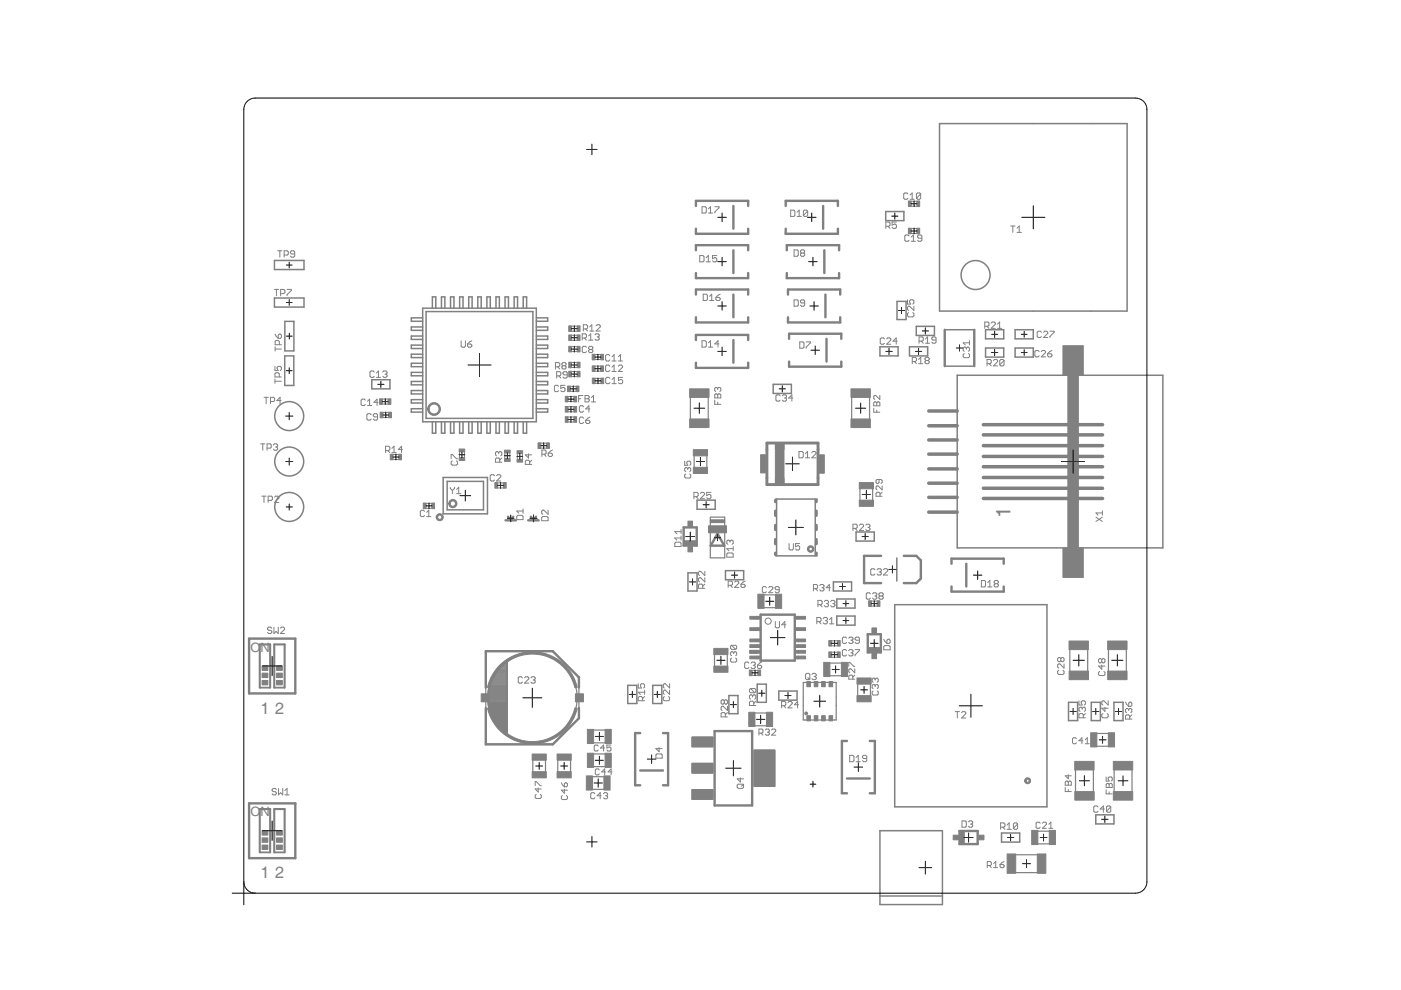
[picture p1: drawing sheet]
<svg xmlns="http://www.w3.org/2000/svg" width="297mm" height="210mm" viewBox="0 0 297 210" stroke-linecap="round" stroke-linejoin="round" font-family="sans-serif">
<defs><g id="words">
<text font-size="5" fill="#808080" x="214.3" y="109.9" transform="rotate(-90 214.3 109.9)">1</text>
<g font-size="4" fill="#808080">
<text x="55.3" y="151.3">1</text>
<text x="58.3" y="151.3">2</text>
<text x="55.3" y="186.2">1</text>
<text x="58.3" y="186.2">2</text>
</g>
<g font-size="3.2" fill="#808080">
<text x="53.1" y="138.2">O</text>
<text x="55.3" y="138.2">N</text>
<text x="53.1" y="173.1">O</text>
<text x="55.3" y="173.1">N</text>
</g>
</g></defs>
<g fill="#808080" stroke="#808080" stroke-width=".21">
<path d="M171.4 115.9a.69 .69 0 0 1 1.1 .2 .69 .69 0 0 1-.5 1 .69 .69 0 0 1-.8-.7h.3a.39 .39 0 0 1 .5-.3 .39 .39 0 0 1 .1 .6 .39 .39 0 0 1-.6-.2v-.1h-.3z" fill-rule="evenodd"/>
<path d="M217.4 165.1a.64 .64 0 0 1 1 .1 .64 .64 0 0 1-.4 .9 .64 .64 0 0 1-.8-.6h.4a.33 .33 0 0 1 .4-.2 .33 .33 0 0 1 .1 .5 .33 .33 0 0 1-.5-.1v-.2h-.4z" fill-rule="evenodd"/>
<path d="M106.1 140.9a9.8 9.8 0 0 1 16.3 4.8l-.5 .1a9.3 9.3 0 0 0-9-7.1 9.3 9.3 0 0 0-9.1 7.1l-.4-.1 .1-.4a9.7 9.7 0 0 1 2.6-4.4z" fill-rule="evenodd"/>
<path d="M103.4 150.2l.4-.1a9.3 9.3 0 0 0 9.1 7.1 9.3 9.3 0 0 0 9-7.1l.5 .1a9.8 9.8 0 0 1-9.5 7.5 9.8 9.8 0 0 1-9.5-7.5z" fill-rule="evenodd"/>
<path d="M91.1 85.8a1.36 1.36 0 0 1 2.1 .3 1.36 1.36 0 0 1-.8 1.9 1.36 1.36 0 0 1-1.7-1.3h.3a1.05 1.05 0 0 1 1.5-1 1.05 1.05 0 0 1 .2 1.8 1.05 1.05 0 0 1-1.7-.5v-.3h-.3l.1-.7z" fill-rule="evenodd"/>
<path d="M92.7 109.2a.76 .76 0 0 1 1.2 .1 .76 .76 0 0 1-.5 1.1 .76 .76 0 0 1-.9-.7h.3a.45 .45 0 0 1 .6-.4 .45 .45 0 0 1 .1 .7 .45 .45 0 0 1-.7-.2v-.1h-.3z" fill-rule="evenodd"/>
<path d="M95.3 106.2a.88 .88 0 0 1 1.4 .1 .88 .88 0 0 1-.4 1.3 .88 .88 0 0 1-1.2-.8h.3a.57 .57 0 0 1 .9-.5 .57 .57 0 0 1 .1 .9 .57 .57 0 0 1-.9-.2l-.1-.2h-.3z" fill-rule="evenodd"/>
<circle cx="170.9" cy="151.3" r=".3"/>
</g>
<path d="M162.6 93.9h10.8v8.8h-10.8zM164.4 106v.4M164.4 108.3v1M164.4 111.4v.9M164.4 114.4v.9M164.4 117.2v.4M173.1 106v.4M173.1 108.3v1M173.1 111.4v.9M173.1 114.4v.9M173.1 117.2v.4" fill="none" stroke="#808080" stroke-width=".61"/>
<g fill="none" stroke="#808080" stroke-width=".32">
<path d="M199.2 26.2h39.8v39.8h-39.8zM58.2 55.2h6.3v1.9h-6.3zM187.8 44.9h3.8v1.9h-3.8zM58.2 63.2h6.3v1.9h-6.3zM60.4 75.5h1.9v6.2h-1.9zM60.4 68.1h1.9v6.3h-1.9zM89.6 67.4h-2.4v.7h2.4M89.6 65.3h24.1v24.1h-24.1zM89.6 69.3h-2.4v.7h2.4M89.6 71.2h-2.4v.8h2.4M89.6 73.2h-2.4v.7h2.4M89.6 75.1h-2.4v.7h2.4"/>
<path d="M89.6 77h-2.4v.7h2.4M89.6 79h-2.4v.7h2.4M90.3 66.1h22.7v22.6h-22.7zM91.7 65.3v-2.4h.7v2.4M93.6 65.3v-2.4h.7v2.4M95.5 65.3v-2.4h.7v2.4M97.5 65.3v-2.4h.7v2.4M99.4 65.3v-2.4h.7v2.4M101.3 65.3v-2.4h.7v2.4M103.2 65.3v-2.4h.7v2.4M105.2 65.3v-2.4h.7v2.4M107.1 65.3v-2.4h.7v2.4"/>
<path d="M109 65.3v-2.4h.7v2.4M110.9 65.3v-2.4h.8v2.4M113.7 67.4h2.4v.7h-2.4M113.7 69.3h2.4v.7h-2.4M113.7 71.2h2.4v.8h-2.4M113.7 73.2h2.4v.7h-2.4M113.7 75.1h2.4v.7h-2.4M113.7 77h2.4v.7h-2.4M113.7 79h2.4v.7h-2.4M186.6 73.5h3.8v2h-3.8zM190.2 63.9h1.9v3.9h-1.9zM192.8 73.5h3.9v2h-3.9z"/>
<path d="M194.3 69.2h3.8v1.9h-3.8zM200.3 69.9h6.3v7.7h-6.3zM202.9 79.6h43.6v36.6h-43.6zM209 69.9h3.8v1.9h-3.8zM209 73.8h3.8v1.9h-3.8zM215.2 69.9h3.9v1.9h-3.9zM215.2 73.8h3.9v1.9h-3.9zM78.8 80.5h3.9v1.9h-3.9zM89.6 80.9h-2.4v.7h2.4M89.6 82.8h-2.4v.7h2.4M89.6 84.7h-2.4v.7h2.4M89.6 86.7h-2.4v.7h2.4"/>
<path d="M91.7 89.4v2.4h.7v-2.4M93.6 89.4v2.4h.7v-2.4M95.5 89.4v2.4h.7v-2.4M97.5 89.4v2.4h.7v-2.4M99.4 89.4v2.4h.7v-2.4M101.3 89.4v2.4h.7v-2.4M103.2 89.4v2.4h.7v-2.4M105.2 89.4v2.4h.7v-2.4M107.1 89.4v2.4h.7v-2.4M109 89.4v2.4h.7v-2.4M110.9 89.4v2.4h.8v-2.4M113.7 80.9h2.4v.7h-2.4"/>
<path d="M113.7 82.8h2.4v.7h-2.4M113.7 84.7h2.4v.7h-2.4M113.7 86.7h2.4v.7h-2.4M163.9 81.5h3.9v1.9h-3.9zM94 101.2h9.4v7.7h-9.4zM94.8 102.1h7.7v6h-7.7zM147.8 106h3.8v2h-3.8zM164.5 105.8h8.8M164.5 117.9h8.8M164.7 105.8v12.1M172.8 105.8v12.1M181.5 112.8h3.9v1.9h-3.9z"/>
<path d="M190.1 118.3v4.9M145.9 121.5h1.9v3.8h-1.9zM153.8 121h3.9v1.9h-3.9zM176.7 123.4h3.9v1.9h-3.9zM177.4 130.6h3.9v1.9h-3.9zM177.4 127h3.9v1.9h-3.9zM189.7 128.2h32.3v42.9h-32.3zM133.1 145.3h1.9v3.9h-1.9zM138.4 145.3h1.9v3.9h-1.9zM154.5 147.5h2v3.8h-2zM160.5 145.1h2v3.8h-2zM165.1 146.5h3.9v1.9h-3.9z"/>
<path d="M226.5 148.9h2v3.9h-2zM231.4 148.9h1.9v3.9h-1.9zM236.2 148.9h1.9v3.9h-1.9zM186.6 176.1h13.2v15.7h-13.2zM212.3 176.6h3.9v1.9h-3.9zM232.3 172.8h3.9v1.9h-3.9zM186.6 190h13.2"/>
<circle cx="206.8" cy="58.3" r="3.1"/>
<circle cx="61.3" cy="88.2" r="3.1"/>
<circle cx="61.3" cy="97.9" r="3.1"/>
<circle cx="61.3" cy="107.5" r="3.1"/>
</g>
<g fill="#808080" stroke="#808080" stroke-width=".21">
<path d="M164.4 94.1h1.8v1.2h-1.8z"/>
<path d="M164.4 101.4h1.8v1.2h-1.8z"/>
<path d="M160.5 130.7h.8v.6h-.8z"/>
<path d="M160.5 133.1h.8v.6h-.8z"/>
<path d="M160.5 135.5h.8v.6h-.8z"/>
<path d="M160.5 136.7h.8v.6h-.8z"/>
<path d="M160.5 137.9h.8v.6h-.8z"/>
<path d="M168.4 137.9h.9v.6h-.9z"/>
<path d="M168.4 136.7h.9v.6h-.9z"/>
<path d="M168.4 135.5h.9v.6h-.9z"/>
<path d="M168.4 133.1h.9v.6h-.9z"/>
<path d="M168.4 130.7h.9v.6h-.9z"/>
<path d="M168.4 139.1h.9v.6h-.9z"/>
<path d="M160.5 139.1h.8v.6h-.8z"/>
<path d="M55.6 176.1h1.2v1h-1.2z"/>
<path d="M55.6 177.7h1.2v.9h-1.2z"/>
<path d="M55.6 179.2h1.2v.9h-1.2z"/>
<path d="M58.6 176.1h1.3v1h-1.3z"/>
<path d="M58.6 177.7h1.3v.9h-1.3z"/>
<path d="M58.6 179.2h1.3v.9h-1.3z"/>
<path d="M150.2 111.5h3.8v1.5h-3.8z"/>
<path d="M55.6 141.2h1.2v.9h-1.2z"/>
<path d="M55.6 142.7h1.2v1h-1.2z"/>
<path d="M55.6 144.3h1.2v.9h-1.2z"/>
<path d="M58.6 141.2h1.3v.9h-1.3z"/>
<path d="M58.6 142.7h1.3v1h-1.3z"/>
<path d="M58.6 144.3h1.3v.9h-1.3z"/>
<path d="M180.4 82.4h4.1v1.9h-4.1z"/>
<path d="M180.4 88.8h4.1v1.9h-4.1z"/>
<path d="M146.2 82.4h4.1v1.9h-4.1z"/>
<path d="M146.2 88.8h4.1v1.9h-4.1z"/>
<path d="M173.8 96.4h1v3.9h-1z"/>
<path d="M161.3 96.4h1v3.9h-1z"/>
<path d="M164.4 94.1h1.8v8.5h-1.8z"/>
<path d="M147 99.1h3v1.3h-3z"/>
<path d="M147 95.3h3v1.3h-3z"/>
<path d="M182.2 102.3h3v1.3h-3z"/>
<path d="M182.2 106h3v1.4h-3z"/>
<path d="M175.7 138.2h.6v1.2h-.6z"/>
<path d="M177.5 138.2h.6v1.2h-.6z"/>
<path d="M159 130.7h1.5v.6h-1.5z"/>
<path d="M159 133.1h1.5v.6h-1.5z"/>
<path d="M159 135.5h1.5v.6h-1.5z"/>
<path d="M159 136.7h1.5v.6h-1.5z"/>
<path d="M159 137.9h1.5v.6h-1.5z"/>
<path d="M169.3 137.9h1.5v.6h-1.5z"/>
<path d="M169.3 136.7h1.5v.6h-1.5z"/>
<path d="M169.3 133.1h1.5v.6h-1.5z"/>
<path d="M169.3 139.1h1.5v.6h-1.5z"/>
<path d="M169.3 130.7h1.5v.6h-1.5z"/>
<path d="M169.3 135.5h1.5v.6h-1.5z"/>
<path d="M159 139.1h1.5v.6h-1.5z"/>
<path d="M184.2 127.4h.6v1.2h-.6z"/>
<path d="M186 127.4h.6v1.2h-.6z"/>
<path d="M175.7 135.8h.6v1.2h-.6z"/>
<path d="M177.5 135.8h.6v1.2h-.6z"/>
<path d="M171.1 144.5h.7v1.1h-.7z"/>
<path d="M172.6 144.5h.8v1.1h-.8z"/>
<path d="M174.2 144.5h.8v1.1h-.8z"/>
<path d="M175.8 144.5h.7v1.1h-.7z"/>
<path d="M175.8 151.7h.7v1.1h-.7z"/>
<path d="M174.2 151.7h.8v1.1h-.8z"/>
<path d="M172.6 151.7h.8v1.1h-.8z"/>
<path d="M171.1 151.7h.7v1.1h-.7z"/>
<path d="M162.5 151h1.3v3h-1.3z"/>
<path d="M158.7 151h1.4v3h-1.4z"/>
<path d="M160.7 126h1.3v3h-1.3z"/>
<path d="M164.4 126h1.3v3h-1.3z"/>
<path d="M184.9 138.6h.9v1.1h-.9z"/>
<path d="M184.9 133.1h.9v1.1h-.9z"/>
<path d="M184 137.3h2.7v.9h-2.7z"/>
<path d="M151.3 137.5h3v1.3h-3z"/>
<path d="M151.3 141.2h3v1.3h-3z"/>
<path d="M202.1 177.1h1.1v1h-1.1z"/>
<path d="M207.5 177.1h1.1v1h-1.1z"/>
<path d="M203.6 176.2h.8v2.7h-.8z"/>
<path d="M213.5 181.1h1.8v4.1h-1.8z"/>
<path d="M219.9 181.1h1.8v4.1h-1.8z"/>
<path d="M222.5 176.1h1.3v3h-1.3z"/>
<path d="M218.7 176.1h1.3v3h-1.3z"/>
<path d="M107 95.4h1.2v.6h-1.2z"/>
<path d="M107 97.2h1.2v.6h-1.2z"/>
<path d="M109.6 97.4h1.2v.6h-1.2z"/>
<path d="M109.6 95.6h1.2v.6h-1.2z"/>
<path d="M115.9 93.9h.6v1.2h-.6z"/>
<path d="M114.1 93.9h.6v1.2h-.6z"/>
<path d="M91.5 106.7h.6v1.1h-.6z"/>
<path d="M89.7 106.7h.6v1.1h-.6z"/>
<path d="M104.9 102.3h.6v1.2h-.6z"/>
<path d="M106.7 102.3h.6v1.2h-.6z"/>
<path d="M231.2 155.4h1.4v3h-1.4z"/>
<path d="M235 155.4h1.3v3h-1.3z"/>
<path d="M227.9 167.8h4.1v1.9h-4.1z"/>
<path d="M227.9 161.4h4.1v1.9h-4.1z"/>
<path d="M236.1 167.8h4.1v1.9h-4.1z"/>
<path d="M236.1 161.4h4.1v1.9h-4.1z"/>
<path d="M192.6 42.6h.6v1.2h-.6z"/>
<path d="M194.4 42.6h.6v1.2h-.6z"/>
<path d="M192.6 48.4h.6v1.2h-.6z"/>
<path d="M194.4 48.4h.6v1.2h-.6z"/>
<path d="M122.4 78.7h.6v1.2h-.6z"/>
<path d="M120.6 78.7h.6v1.2h-.6z"/>
<path d="M122.4 76.8h.6v1.2h-.6z"/>
<path d="M120.6 76.8h.6v1.2h-.6z"/>
<path d="M127.4 75.1h.6v1.2h-.6z"/>
<path d="M125.6 75.1h.6v1.2h-.6z"/>
<path d="M127.4 80.2h.6v1.1h-.6z"/>
<path d="M125.6 80.2h.6v1.1h-.6z"/>
<path d="M127.4 77.6h.6v1.2h-.6z"/>
<path d="M125.6 77.6h.6v1.2h-.6z"/>
<path d="M120.6 71h.6v1.2h-.6z"/>
<path d="M122.4 71h.6v1.2h-.6z"/>
<path d="M120.6 69.1h.6v1.2h-.6z"/>
<path d="M122.4 69.1h.6v1.2h-.6z"/>
<path d="M121.7 84h.6v1.2h-.6z"/>
<path d="M119.8 84h.6v1.2h-.6z"/>
<path d="M121.7 86.2h.6v1.2h-.6z"/>
<path d="M119.8 86.2h.6v1.2h-.6z"/>
<path d="M122.2 81.9h.5v1.1h-.5z"/>
<path d="M120.3 81.9h.6v1.1h-.6z"/>
<path d="M121.7 88.3h.6v1.2h-.6z"/>
<path d="M119.8 88.3h.6v1.2h-.6z"/>
<path d="M97.3 97h1.2v.6h-1.2z"/>
<path d="M97.3 95.2h1.2v.6h-1.2z"/>
<path d="M120.6 73.4h.6v1.2h-.6z"/>
<path d="M122.4 73.4h.6v1.2h-.6z"/>
<path d="M82.4 87.4h.6v1.2h-.6z"/>
<path d="M80.6 87.4h.6v1.2h-.6z"/>
<path d="M82.7 96.3h.6v1.2h-.6z"/>
<path d="M84.5 96.3h.6v1.2h-.6z"/>
<path d="M82.3 84.6h.6v1.1h-.6z"/>
<path d="M80.5 84.6h.6v1.1h-.6z"/>
<path d="M102 147.1h1.7v1.7h-1.7z"/>
<path d="M122 147.1h1.7v1.7h-1.7z"/>
<path d="M145.9 115.9h.9v1.1h-.9z"/>
<path d="M145.9 110.5h.9v1.1h-.9z"/>
<path d="M145 114.7h2.7v.8h-2.7z"/>
<path d="M150.6 110.2h3v.6h-3z"/>
<path d="M181.7 147.5h3v1.3h-3z"/>
<path d="M181.7 143.7h3v1.4h-3z"/>
<path d="M178.4 140.4h1.3v3h-1.3z"/>
<path d="M174.6 140.4h1.4v3h-1.4z"/>
<path d="M226.7 142.3h4.1v1.8h-4.1z"/>
<path d="M226.7 135.9h4.1v1.8h-4.1z"/>
<path d="M158.9 142.1h.6v1.2h-.6z"/>
<path d="M160.7 142.1h.6v1.2h-.6z"/>
<path d="M159.9 159h4.4v7.7h-4.4z"/>
<path d="M146.7 161.8h4.5v2.1h-4.5z"/>
<path d="M146.7 156.3h4.5v2h-4.5z"/>
<path d="M146.7 167.4h4.5v2.1h-4.5z"/>
<path d="M128 164.5h1.3v3h-1.3z"/>
<path d="M124.3 164.5h1.3v3h-1.3z"/>
<path d="M128.3 159.7h1.3v3h-1.3z"/>
<path d="M124.5 159.7h1.4v3h-1.4z"/>
<path d="M128.3 154.6h1.3v3h-1.3z"/>
<path d="M124.5 154.6h1.4v3h-1.4z"/>
<path d="M118.1 159.9h3v1.3h-3z"/>
<path d="M118.1 163.6h3v1.3h-3z"/>
<path d="M112.8 159.9h3v1.3h-3z"/>
<path d="M112.8 163.6h3v1.3h-3z"/>
<path d="M234.8 142.3h4.2v1.8h-4.2z"/>
<path d="M234.8 135.9h4.2v1.8h-4.2z"/>
<path d="M225.4 116.2h4.3v6.2h-4.3z"/>
<path d="M225.4 73.3h4.3v6.3h-4.3z"/>
</g>
<g fill="none" stroke="#808080" stroke-width=".51">
<path d="M147.6 43.7v-1.1h11v1.1M147.6 48.5v1.1h11v-1.1M147.6 53.1v-1.1h11v1.1M147.6 57.9v1.1h11v-1.1M155.5 43.7v4.8M155.5 53.1v4.8M166.6 43.7v-1.1h11.1v1.1M166.6 48.5v1.1h11.1v-1.1M166.8 53.1v-1.1h11.1v1.1M166.8 57.9v1.1h11.1v-1.1M174.5 43.7v4.8M174.8 53.1v4.8"/>
<path d="M147.6 62.5v-1.1h11v1.1M147.6 67.3v1.1h11v-1.1M147.6 72.1v-1.1h11v1.1M147.6 76.9v1.1h11v-1.1M155.5 62.5v4.8M155.5 72.1v4.8M167.1 62.5v-1.1h11v1.1M167.1 67.3v1.1h11v-1.1M167.3 71.8v-1h11.1v1M167.3 76.7v1h11.1v-1M175 62.5v4.8M175.2 71.8v4.9"/>
<path d="M200.3 69.9v7.7M206.6 69.9v7.7M107.2 110.3h2.2M107.7 109.6l.6 .7M108.8 109.6l-.4 .7M112 110.3h2.2M112.5 109.6l.6 .7M113.6 109.6l-.4 .7M144.9 111.8h2.8v3.9h-2.8zM152.1 113.2l1.5 2.5h-2.9zM186.8 117.9h-3.6v5.7h3.6M191.6 117.9h2.7l.9 .9v3.9l-.9 .9h-2.7"/>
<path d="M201.7 119.5v-1.1h11.1v1.1M204.9 119.5v4.9M52.8 135.4h9.8v11.6h-9.8zM161.3 130.3h7.2v9.8h-7.2zM184 134.5h2.8v3.8h-2.8zM201.7 124.4v1h11.1v-1M103 145.8v-7.7h14.2l5.5 5.5v2.2M103 150.1v7.7h14.2l5.5-5.5v-2.2M135.7 155.4h-1v11.1h1M140.6 155.4h1v11.1h-1M151.5 155h8v15.8h-8zM179.6 157.1h-1.1v11.1h1.1"/>
<path d="M184.4 157.1h1.1v11.1h-1.1M52.8 170.3h9.8v11.6h-9.8zM135.7 163.4h4.9M179.6 165.1h4.8M203.4 176.2h3.9v2.8h-3.9z"/>
</g>
<g fill="none" stroke="#808080" stroke-width=".21">
<path d="M58.9 53.2h.9M59.3 53.2v1.3M60.2 54.1h.7l.2-.3v-.4l-.2-.2h-.7v1.3M62.5 53.8h-.7l-.2-.2 .2-.4h.5l.2 .2v.9l-.2 .2h-.5l-.2-.2M148.4 54.2h.6l.3 .2v.9l-.3 .2h-.6zM148.8 43.8h.7l.3 .2v1l-.3 .2h-.7zM149.7 55.5h.9M149.7 54.6l.5-.4v1.3M150.2 45.2h.9M150.2 44.3l.4-.5v1.4M151.6 43.8h.8v.2l-.8 1v.2M152 54.2h-.9v.7l.4-.3 .5 .3v.4l-.3 .2h-.4l-.2-.2"/>
<path d="M167.6 44.6h.7l.2 .2v.9l-.2 .2h-.7zM168.4 53h.6l.2 .2v.9l-.2 .2h-.6zM169 45.9h.9M169 45l.4-.4v1.3M169.9 53.7l-.2-.3 .2-.4h.5l.2 .2-.2 .5M169.9 53.7l-.2 .2 .2 .4h.5l.2-.2-.2-.4M169.9 53.7h.5M171.2 44.8l-.2-.2h-.4l-.3 .2v.9M171.2 44.8v.9l-.2 .2h-.4l-.3-.2M171.2 44.8l-.9 .9M187.8 48h.7l.2-.2v-.5l-.2-.2h-.7v1.3M188.3 48l.4 .4"/>
<path d="M190.1 47.1h-1v.7l.5-.3 .5 .3v.4l-.3 .2h-.4l-.3-.2M192.5 41.1l-.2-.2h-.5l-.2 .2v.9l.2 .2h.5l.2-.2M192.7 50l-.2-.2h-.4l-.3 .2v.9l.3 .3h.4l.2-.3M193 41.4l.4-.5v1.3M193 42.2h.8M193.2 51.2h.9M193.2 50.3l.5-.5v1.4M193.2 42.7h1.2M193.2 43.7h1.2M193.2 48.5h1.2M193.2 49.5h1.2M195.2 41.1l-.2-.2h-.5l-.2 .2v.9"/>
<path d="M195.2 41.1v.9l-.2 .2h-.5l-.2-.2M195.2 41.1l-.9 .9M195.5 50.5h-.7l-.3-.2v-.3l.3-.2h.4l.3 .2v.9l-.3 .3h-.4l-.3-.3M214.3 47.9h.9M214.7 47.9v1.4M215.6 48.4l.5-.5v1.4M215.6 49.3h1M58.2 61.4h.9M58.3 77.7v.9h.7l-.2-.5 .2-.4h.4l.2 .2v.5l-.2 .2M58.3 74h1.4M58.3 73.5v.9M58.3 70.8l.7 .9"/>
<path d="M58.6 61.4v1.3M59 71.1l.2-.3 .5 .3v.4l-.2 .2h-.5zM59.2 79.9v-.7l-.2-.2h-.5l-.2 .2v.7h1.3M59.2 73.1v-.7l-.2-.2h-.5l-.2 .2v.7h1.4M59.5 62.3h.7l.2-.3v-.4l-.2-.2h-.7v1.3M60.9 61.4h.9v.2l-.9 .9v.2M79.4 78.9l-.3-.2h-.4l-.3 .2v.9l.3 .2h.4l.3-.2M79.8 79.1l.4-.4v1.3M81.2 78.9l.2-.2h.4l.3 .2-.3 .4M81.6 79.3h.2M81.8 79.3l.3 .2-.3 .5h-.4l-.2-.2M97.8 72.3v1.1l.2 .2h.4l.3-.2v-1.1"/>
<path d="M99.1 72.9h.7l.2 .5-.2 .2h-.4l-.3-.2zM100 72.3l-.9 .6M117.8 77.8h.6l.3-.2v-.5l-.3-.2h-.6v1.3M118 79.7h.7l.2-.2v-.5l-.2-.2h-.7v1.4M118.2 77.8l.5 .4M118.5 79.7l.4 .5M119.4 77.6l-.3-.3 .3-.4h.4l.2 .2-.2 .5M119.4 77.6l-.3 .2 .3 .4h.4l.2-.2-.2-.4M119.4 77.6h.4M120.3 79.5h-.7l-.2-.3 .2-.4h.4l.3 .2v.9l-.3 .3h-.4l-.2-.3M121.2 79.8h1.2M121.2 78.8h1.2"/>
<path d="M121.2 77.9h1.2M121.2 76.9h1.2M121.2 71.1h1.2M121.2 72.2h1.2M121.2 69.2h1.2M121.2 70.2h1.2M121.2 73.5h1.2M121.2 74.5h1.2M123.4 71.7h.7l.2-.3v-.4l-.2-.2h-.7v1.3M123.7 69.7h.7l.2-.2v-.4l-.2-.2h-.7v1.3M123.9 71.7l.4 .4M124.1 69.7l.5 .5"/>
<path d="M124.3 73.6l-.2-.2h-.4l-.3 .2v.9l.3 .3h.4l.2-.3M124.8 72.1h.9M124.8 71.2l.4-.4v1.3M125 74.1l-.2 .2 .2 .5h.5l.2-.3-.2-.4M125 74.1l-.2-.2 .2-.5h.5l.2 .2-.2 .5M125 74.1h.5M125 69.3l.5-.4v1.3M125 70.2h.9M126.2 71l.2-.2h.4l.2 .2v.2l-.2 .2M126.2 76.2h1.2M126.2 75.2h1.2M126.2 78.7h1.2"/>
<path d="M126.2 77.6h1.2M126.4 69.1l.2-.2h.5l.2 .2v.2l-.9 .9h.9M126.6 71.4h.2M126.8 71.4l.2 .3v.2l-.2 .2h-.4l-.2-.2M129.3 77.6l-.2-.2h-.5l-.2 .2v.9l.2 .3h.5l.2-.3M129.3 75.4l-.2-.2h-.5l-.2 .2v.9l.2 .2h.5l.2-.2M129.8 78.8h.8M129.8 76.5h.8M129.8 75.6l.4-.4v1.3M129.8 77.9l.4-.5v1.4M131.1 77.6l.2-.2h.5l.2 .2v.3l-.9 .9h.9M131.1 76.5h.9"/>
<path d="M131.1 75.6l.5-.4v1.3M148.8 72.2h.7l.3 .3v.9l-.3 .2h-.7zM149.1 62.4h.7l.2 .2v.9l-.2 .2h-.7zM150.2 72.7l.4-.5v1.4M150.2 73.6h.9M150.4 63.7h.9M150.4 62.8l.5-.4v1.3M151.8 63.1h.7l.2 .2v.2l-.2 .2h-.5l-.2-.2zM152.4 72.9h-.8l.6-.7v1.4M152.7 62.4l-.9 .7M168.4 63.6h.6l.2 .2v.9l-.2 .2h-.6zM169.6 72.5h.6l.3 .2v.9l-.3 .2h-.6z"/>
<path d="M170.6 64.2h-.7l-.2-.2 .2-.4h.5l.2 .2v.9l-.2 .2h-.5l-.2-.2M170.9 72.5h.9v.2l-.9 .9v.2M187.5 71.9l-.2-.3h-.4l-.3 .3v.9l.3 .2h.4l.2-.2M188 71.9l.2-.3h.5l.2 .3v.2l-.9 .9h.9M190.2 72.3h-.9l.7-.7v1.4M192.4 63.6v.9h.7l-.3-.5 .3-.4h.4l.3 .2v.4l-.3 .3M192.6 66.3l-.2 .2v.5l.2 .2h.9l.3-.2v-.5l-.3-.2M193.4 76.7h.7l.2-.3v-.4l-.2-.2h-.7v1.3M193.8 64.9v.9l-1-.9-.4 .3v.4l.2 .2M193.9 76.7l.4 .4M194.8 77.1h.9M194.8 76.2l.4-.4v1.3"/>
<path d="M194.9 72.3h.6l.2-.2v-.5l-.2-.2h-.6v1.4M195.3 72.3l.4 .5M196.2 71.9l.5-.5v1.4M196.2 72.8h.9M196.3 76.4l-.2 .3 .2 .4h.5l.2-.2-.2-.5M196.3 76.4l-.2-.2 .2-.4h.5l.2 .2v.2l-.2 .2M196.3 76.4h.5M198.5 72.1h-.7l-.2-.2 .2-.5h.4l.3 .2v1l-.3 .2h-.4l-.2-.2M204.4 75l-.2 .2v.4l.2 .2h.9l.2-.2v-.4l-.2-.2M204.9 73.8l-.2-.2h-.3l-.2 .2v.5l.2 .2M204.9 73.8l.2-.2h.2l.2 .2v.5l-.2 .2M204.9 73.8v.2"/>
<path d="M205.5 72.2v.9M205.5 72.7h-1.3l.5 .4M208.8 69.2h.7l.2-.3v-.4l-.2-.2h-.7v1.3M209.2 69.2l.5 .4M209.3 77.1h.7l.2-.2v-.4l-.2-.3h-.7v1.4M209.7 77.1l.5 .5M210.1 68.5l.3-.2h.4l.2 .2v.2l-.9 .9h.9M210.6 76.5l.2-.3h.5l.2 .3v.2l-.9 .9h.9M211.5 68.7l.4-.4v1.3M211.5 69.6h.9M212.9 76.5l-.3-.3h-.4l-.2 .3v.8M212.9 76.5v.8l-.3 .3h-.4l-.2-.3"/>
<path d="M212.9 76.5l-.9 .8M220.3 74.5l-.2-.2h-.5l-.2 .2v.9l.2 .3h.5l.2-.3M220.8 74.5l.2-.2h.4l.3 .2v.3l-.9 .9h.9M220.8 70.4l-.2-.2h-.5l-.2 .2v1l.2 .2h.5l.2-.2M221.3 70.4l.2-.2h.4l.2 .2v.3l-.8 .9h.8M222.1 75h.7l.2 .4-.2 .3h-.4l-.3-.3zM222.6 70.2h.9v.2l-.9 1v.2M223 74.3l-.9 .7M55.3 94.1h.9M55.7 94.1v1.4M56 84.2h.9M56.4 84.2v1.4"/>
<path d="M56.6 95h.7l.2-.2v-.5l-.2-.2h-.7v1.4M57.3 85.1h.7l.2-.2v-.4l-.2-.3h-.7v1.4M58 94.3l.2-.2h.5l.2 .2-.2 .5M58.3 80.8h1.3M58.3 80.4v.9M58.4 94.8h.3M58.7 94.8l.2 .2-.2 .5h-.5l-.2-.3M59.6 84.9h-.9l.7-.7v1.4M77.4 84.9l-.2-.3h-.4l-.2 .3v.8l.2 .3h.4l.2-.3M77.9 86h.9M77.9 85.1l.5-.5v1.4M78.7 87.9l-.2-.2h-.5l-.2 .2v.9l.2 .3h.5l.2-.3"/>
<path d="M79.8 80h.9M80.1 88.4h-.7l-.3-.2 .3-.5h.4l.3 .2v.9l-.3 .3h-.4l-.3-.3M80.2 85.3h-.9l.6-.7v1.4M81.1 85.7h1.2M81.1 84.6h1.2M81.2 88.5h1.2M81.2 87.4h1.2M81.7 95.5h.7l.3-.2v-.5l-.3-.2h-.7v1.4M82.2 95.5l.5 .5M83.1 95.1l.4-.5v1.4M83.1 96h.9M83.4 96.4h1.1"/>
<path d="M83.4 97.4h1.1M85.3 95.3h-.8l.6-.7v1.4M95.7 97.3v-.9h.2l.9 .9h.2M95.9 97.7l-.2 .2v.5l.2 .2h.9l.2-.2v-.5l-.2-.2M97.4 95.8v1.2M98.5 95.8v1.2M105.7 96l-.2-.2-.4 .2v.4l.2 .2M105.7 96l.2-.2 .5 .2v.4l-.2 .2M105.7 96v.2M105.9 98v-.7l-.2-.2h-.4l-.2 .2v.7h1.3M106.4 97.1l-.5 .5M107 96v1.2"/>
<path d="M108.1 96v1.2M109.7 96.2v1.2M110.8 96.2v1.2M112.1 96.2v.9l-.7-.7h1.3M112.3 98.5v-.7l-.2-.2h-.5l-.2 .2v.7h1.3M112.7 97.6l-.4 .4M114.7 95h1.2M114.7 94h1.2M114.9 96.3h.6l.3-.2v-.4l-.3-.3h-.6v1.4M115.3 96.3l.5 .5M116.2 96.1h.7l.2 .2v.2l-.2 .3h-.4l-.3-.3zM117.1 95.4l-.9 .7"/>
<path d="M118.4 81.9l-.2-.2h-.4l-.3 .2v.9l.3 .2h.4l.2-.2M119.8 81.7h-.9v.7l.4-.3 .5 .3v.4l-.3 .2h-.4l-.2-.2M120.5 85.1h1.1M120.5 84.1h1.1M120.5 87.3h1.1M120.5 86.2h1.1M120.5 89.5h1.1M120.5 88.4h1.1M120.9 83h1.2M120.9 81.9h1.2M122.7 84.5h.4M123.6 83.9h-.9v1.3"/>
<path d="M123.7 88.7l-.2-.3h-.4l-.3 .3v.9l.3 .2h.4l.2-.2M123.7 86.3l-.2-.3h-.4l-.3 .3v.8l.3 .3h.4l.2-.3M124 83.9h.7l.2 .2-.2 .4 .2 .5-.2 .2h-.7zM124 84.5h.7M124.2 89.1h.7l.2 .5-.2 .2h-.5l-.2-.2zM125.1 86.7h-.9l.7-.7v1.4M125.1 88.4l-.9 .7M125.4 85.2h.9M125.4 84.3l.4-.4v1.3M126.2 81.3h1.2M126.2 80.2h1.2M129.3 80.2l-.2-.2h-.4l-.3 .2v.9l.3 .2h.4l.2-.2"/>
<path d="M129.8 81.3h.9M129.8 80.5l.4-.5v1.3M132 80h-.9v.7l.5-.2 .4 .2v.4l-.2 .2h-.5l-.2-.2M145.2 97.8v.9h.6l-.2-.5 .2-.4h.4l.3 .2v.4l-.3 .3M145.8 99.4l-.2-.3-.4 .3v.4l.2 .2M145.8 99.4l.2-.3 .5 .3v.4l-.3 .2M145.8 99.4v.2M151.5 83.7l.2-.2 .5 .2 .4-.2 .2 .2v.7h-1.3zM151.5 84.9v.8h1.3M152.2 82.4l-.2-.3-.5 .3v.4l.2 .2M152.2 82.4v.2M152.2 83.7v.7"/>
<path d="M152.2 85.3v.4M152.2 82.4l.2-.3 .4 .3v.4l-.2 .2M165.4 83.9l-.2-.2h-.5l-.2 .2v.9l.2 .2h.5l.2-.2M165.9 83.9l.2-.2h.4l.3 .2-.3 .5M166.3 84.4h.2M166.5 84.4l.3 .2-.3 .4h-.4l-.2-.2M168.1 84.4h-.9l.7-.7v1.3M169.4 95.7h.7l.2 .2v1l-.2 .2h-.7zM170.8 97.1h.9M170.8 96.2l.4-.5v1.4M172.1 95.9l.2-.2h.5l.2 .2v.3l-.9 .9h.9M185.3 86.6v.8h1.2"/>
<path d="M185.5 85.2l.4 .2 .4-.2 .2 .2v.6h-1.2v-.6zM185.9 85.4v.6M185.9 87v.4M186.5 83.8v.9l-.8-.9-.4 .3v.4l.2 .2M55.5 105.2h.9M56 105.2v1.3M56.9 106.1h.6l.3-.2v-.5l-.3-.2h-.6v1.3M58.2 105.4l.2-.2h.5l.2 .2v.2l-.9 .9h.9M90 108.4l-.2-.2h-.5l-.2 .2v.9l.2 .2h.5l.2-.2M90.4 107.8h1.1M90.4 106.7h1.1M90.5 109.5h.9"/>
<path d="M90.5 108.6l.4-.4v1.3M95.5 103.3v.2l.4 .5M95.9 104v.7M96.4 103.3v.2l-.5 .5M96.8 103.8l.5-.5v1.4M96.8 104.7h.9M104.8 100.9l-.2-.3h-.4l-.3 .3v.9l.3 .2h.4l.2-.2M105.3 100.9l.2-.3h.5l.2 .3v.2l-.9 .9h.9M105.5 102.4h1.2M105.5 103.5h1.2M109.8 109.3h.9l.2 .2v.7h-1.3v-.7zM110.9 107.9v.9"/>
<path d="M110.9 108.4h-1.3l.4 .4M114.9 109.7l.2-.2h.9l.2 .2v.7h-1.3zM116.2 108.2v.9l-.9-.9-.4 .2v.4l.2 .3M143.3 115h.9l.2 .2v.7h-1.3v-.7zM144.4 112.3v.9M144.4 113.6v.9M144.4 114.1h-1.3l.4 .4M144.4 112.7h-1.3l.4 .5M145.4 100.5l-.2 .2v.4l.2 .2h.8l.3-.2v-.4l-.3-.2M147.1 105.3h.7l.2-.2v-.5l-.2-.2h-.7v1.3M147.6 105.3l.4 .4M148.5 104.6l.2-.2h.5l.2 .2v.2l-.9 .9h.9"/>
<path d="M150.7 104.4h-.9v.7l.5-.3h.2l.2 .3v.4l-.2 .2h-.4l-.3-.2M154.1 117.5l.2-.3h.9l.2 .3v.6h-1.3zM154.8 114.7l.2-.2 .4 .2v.5l-.2 .2M154.8 114.7l-.2-.2-.5 .2v.5l.2 .2M154.8 114.7v.3M155.4 115.9v.9M155.4 116.3h-1.3l.5 .5M167.3 115.3v1.1l.2 .2h.5l.2-.2v-1.1M169.5 115.3h-.8v.6l.4-.2 .4 .2v.5l-.2 .2h-.4l-.2-.2M180.8 112h.7l.2-.2v-.4l-.2-.3h-.7v1.4M181.3 112l.4 .5M182.2 111.4l.2-.3h.5l.2 .3v.2l-.9 .9h.9"/>
<path d="M183.6 111.4l.2-.3h.4l.2 .3-.2 .4M184 111.8h.2M184.2 111.8l.2 .2-.2 .5h-.4l-.2-.2M186.4 101.7v.6l-.2 .2-.5-.2v-.4l.2-.2h.9l.2 .2v.4l-.2 .2M186.6 105.2v-.6l-.2-.2h-.5l-.2 .2v.6h1.3M187 103v.9l-.8-.9h-.3l-.2 .2v.5l.2 .2M187 104.4l-.4 .4M232.4 109.7l1.3 .9M233.7 109.7l-1.3 .9M233.7 108.8h-1.3l.4 .4M233.7 108.3v.9M57.6 133.2l-.2-.2h-.4l-.3 .4 .3 .2h.4l.2 .5-.2 .2h-.4l-.3-.2"/>
<path d="M58.1 133v1.3l.4-.4 .5 .4v-1.3M59.4 133.2l.3-.2h.4l.2 .2v.2l-.9 .9h.9M149 124.7v-.6l-.2-.3h-.5l-.2 .3v.6h1.3M149.4 121.1v.9l-.9-.9-.4 .2v.5l.2 .2M149.4 122.5v.9l-.9-.9-.4 .2v.4l.2 .3M149.4 123.8l-.4 .5M154.4 124.1h.7l.2-.2v-.5l-.2-.2h-.7v1.3M154.8 124.1l.5 .4M155.1 136.8l-.2 .2v.5l.2 .2h.9M155.1 139.5l-.2 .2v.5l.2 .2h.9l.2-.2v-.5l-.2-.2M155.1 136.8h.9l.2 .2v.5l-.2 .2M155.1 136.8l.9 .9"/>
<path d="M155.6 138.4l-.3-.2-.4 .2v.4l.2 .2M155.6 138.4l.2-.2 .4 .2v.4l-.2 .2M155.6 138.4v.2M155.7 123.4l.3-.2h.4l.2 .2v.3l-.9 .8h.9M157.1 123.9h.7l.2 .4-.2 .2h-.5l-.2-.2zM158 123.2l-.9 .7M162.5 124.6l-.2-.2h-.5l-.2 .2v.9l.2 .2h.5l.2-.2M163 124.6l.2-.2h.4l.3 .2v.2l-.9 .9h.9M164.4 131.8v1.1l.2 .2h.4l.3-.2v-1.1M165.2 125h-.7l-.2-.2 .2-.4h.5l.2 .2v.9l-.2 .2h-.5l-.2-.2M166.6 132.5h-.9l.7-.7v1.3M172.5 124.8h.6l.3-.2v-.4l-.3-.3h-.6v1.4"/>
<path d="M172.9 124.8l.5 .5M173.2 131.8h.7l.2-.2v-.5l-.2-.2h-.7v1.4M173.4 128.2h.7l.2-.2v-.5l-.2-.2h-.7v1.4M173.6 131.8l.5 .5M173.8 124.2l.2-.3h.5l.2 .3-.2 .4M173.9 128.2l.4 .5M174.3 124.6h.2M174.5 124.6l.2 .2-.2 .5h-.5l-.2-.2M174.5 131.1l.3-.2h.4l.2 .2-.2 .5M174.8 127.5l.2-.2h.5l.2 .2-.2 .5M175 131.6h.2M175.2 131.6l.2 .2-.2 .5h-.4l-.3-.3"/>
<path d="M175.2 128h.3M175.5 128l.2 .2-.2 .5h-.5l-.2-.3M175.9 132.3h.9M175.9 131.4l.4-.5v1.4M176.1 124.6h-.9l.6-.7v1.4M176.1 127.5l.2-.2h.5l.2 .2-.2 .5M176.3 138.3h1.2M176.3 139.3h1.2M176.3 135.9h1.2M176.3 136.9h1.2M176.6 128h.2M176.8 128l.2 .2-.2 .5h-.5l-.2-.3"/>
<path d="M179.5 137.9l-.2-.2h-.5l-.2 .2v1l.2 .2h.5l.2-.2M179.5 135.3l-.2-.2h-.5l-.2 .2v.9l.2 .2h.5l.2-.2M179.9 135.3l.3-.2h.4l.2 .2v.2l-.2 .2M179.9 137.9l.3-.2h.4l.2 .2-.2 .5M180.4 138.4h.2M180.4 135.7h.2M180.6 135.7l.2 .3v.2l-.2 .2h-.4l-.3-.2M180.6 138.4l.2 .2v.3l-.2 .2h-.4l-.3-.2M181.3 137.7h.9v.2l-.9 1v.2M182.2 135.7h-.7l-.2-.2v-.2l.2-.2h.5l.2 .2v.9l-.2 .2h-.5l-.2-.2M184.6 125.9l-.3-.2h-.4l-.2 .2v.9l.2 .2h.4l.3-.2M184.8 127.4h1.1"/>
<path d="M184.8 128.5h1.1M185 125.9l.2-.2h.5l.2 .2-.2 .5M185.5 126.4h.2M185.5 120.8l-.2-.2h-.5l-.2 .2v.9l.2 .2h.5l.2-.2M185.7 126.4l.2 .2-.2 .4h-.5l-.2-.2M185.9 120.8l.3-.2h.4l.3 .2-.3 .5M186.4 121.3h.2M186.6 126.4l-.2-.3v-.2l.2-.2h.4l.3 .2-.3 .5M186.6 126.4l-.2 .2 .2 .4h.4l.3-.2v-.2l-.3-.2M186.6 126.4h.4M186.6 121.3l.3 .2v.2l-.3 .2h-.4l-.3-.2M187.3 120.8l.2-.2h.5l.2 .2v.2l-.9 .9h.9"/>
<path d="M187.4 137.1l.2-.2h.9l.2 .2v.7h-1.3zM187.4 135.5l.6 .9M188 135.8l.5-.3 .2 .3v.4l-.2 .2h-.5zM208.1 123.1h.6l.3 .2v.9l-.3 .2h-.6zM209.4 124.4h.9M209.4 123.5l.5-.4v1.3M211 123.8l-.2 .2 .2 .4h.5l.2-.2-.2-.4M211 123.8l-.2-.3 .2-.4h.5l.2 .2-.2 .5M211 123.8h.5M224.9 139.6l-.2-.2-.5 .2v.5l.3 .2 .4-.2M224.9 139.6l.2-.2 .5 .2v.5l-.2 .2-.5-.2M224.9 139.6v.5"/>
<path d="M233.6 139.9v.4M233.6 139.9l.2-.3 .5 .3v.4l-.3 .2-.4-.2M233.6 139.9l-.2-.3-.5 .3v.4l.3 .2 .4-.2M110.8 143.7l-.3-.2h-.4l-.2 .2v.9l.2 .2h.4l.3-.2M111.2 143.7l.2-.2h.5l.2 .2v.2l-.9 .9h.9M112.6 143.7l.2-.2h.4l.3 .2-.3 .5M113 144.2h.2M113.2 144.2l.3 .2-.3 .4h-.4l-.2-.2M126.8 158.2l-.2-.2h-.4l-.2 .2v.8l.2 .2h.4l.2-.2M128.2 158.6h-.9l.7-.6v1.2M129.5 158h-.8v.6l.4-.2 .4 .2v.4l-.2 .2h-.4l-.2-.2M135.3 145v.9h.7l-.2-.5 .2-.4h.4l.3 .2v.4l-.3 .3"/>
<path d="M136.2 148.6v-.7l-.2-.2h-.4l-.3 .2v.7h1.4M136.7 147.7l-.5 .4M136.7 146.8h-1.4l.5 .4M136.7 146.3v.9M139.7 158.5v.9l-.6-.7h1.3M140.8 147.7l-.2 .2v.5l.2 .2h1l.2-.2v-.5l-.2-.2M142 145v.9l-.9-.9h-.3l-.2 .2v.4l.2 .3M142 146.3v.9l-.9-.9h-.3l-.2 .3v.4l.2 .2M153.6 148.6l-.3-.2h-.2l-.2 .2v.5l.2 .2 .5-.2M153.6 148.6l.2-.2 .4 .2v.5l-.2 .2h-.2l-.2-.2M153.6 148.6v.5M153.8 152v-.7l-.2-.2h-.5l-.2 .2v.7h1.3"/>
<path d="M154.2 149.7v.9l-.9-.9h-.2l-.2 .3v.4l.2 .2M154.2 151.1l-.4 .4M158.8 140.6l-.2-.2h-.5l-.2 .2v.9l.2 .2h.5l.2-.2M159.1 146l-.2 .2v.4l.2 .3h.9M159.1 146h.9l.3 .2v.4l-.3 .3M159.1 146l.9 .9M159.2 140.6l.2-.2h.5l.2 .2-.2 .5M159.5 142.1h1.2M159.5 143.2h1.2M159.6 147.6l-.2-.3-.5 .3v.4l.2 .2M159.6 147.6l.2-.3 .5 .3v.4l-.3 .2M159.6 147.6v.2"/>
<path d="M159.7 141.1h.2M159.8 149.6v-.7l-.2-.2h-.5l-.2 .2v.7h1.4M159.9 141.1l.2 .2-.2 .4h-.5l-.2-.2M160.3 148.7l-.5 .4M160.6 141.1h.7l.2 .4-.2 .2h-.5l-.2-.2zM160.9 155.4h.6l.3-.2v-.4l-.3-.2h-.6v1.3M161.3 155.4l.5 .5M161.5 140.4l-.9 .7M162.2 154.8l.3-.2h.4l.2 .2-.2 .4M162.7 155.2h.2M162.9 155.2l.2 .2-.2 .5h-.4l-.3-.2M163.6 154.8l.2-.2h.5l.2 .2v.2l-.9 .9h.9"/>
<path d="M165.7 149.6h.7l.2-.2v-.4l-.2-.3h-.7v1.4M166.2 149.6l.4 .5M167.1 149l.2-.3h.4l.3 .3v.2l-.9 .9h.9M169.3 149.4h-.9l.7-.7v1.4M170.8 143l.2-.2h.5l.2 .2v.9l-.2 .2h-.5l-.2-.2zM171.3 143.7l.4 .4M172.1 143l.3-.2h.4l.3 .2-.3 .4M172.6 143.4h.2M172.8 143.4l.3 .3v.2l-.3 .2h-.4l-.3-.2M180 141.3v-.9h.2l.8 .9h.2M180.8 144v-.6l-.2-.2h-.4l-.2 .2v.6h1.2M181.2 141.8v.8l-.8-.8-.4 .2v.4l.2 .2"/>
<path d="M181.2 143.2l-.4 .4M185.1 146.5l-.2 .2v.5l.2 .2h.9l.2-.2v-.5l-.2-.2M185.5 144l.3-.2h.2l.2 .2v.4l-.2 .3M185.5 144l-.2-.2-.4 .2v.4l.2 .3M185.5 145.4l-.2-.3-.4 .3v.4l.2 .2M185.5 145.4l.3-.3 .4 .3v.4l-.2 .2M185.5 144v.2M185.5 145.4v.2M202.5 150.9h.9M203 150.9v1.3M203.9 151.1l.2-.2h.5l.2 .2v.2l-.9 .9h.9M224.5 142.1l-.3 .2v.5l.3 .2h.9l.2-.2v-.5l-.2-.2"/>
<path d="M225.6 140.8v.8l-.9-.8-.5 .2v.4l.3 .2M228.2 156.6l-.2-.2h-.4l-.2 .2v.9l.2 .2h.4l.2-.2M228.8 148.6v.9h.6l-.2-.5 .2-.4h.5l.2 .2v.5l-.2 .2M229.4 150.2l.3-.3 .4 .3v.4l-.2 .2M229.4 150.2l-.2-.3-.4 .3v.4l.2 .2M229.4 150.2v.2M229.6 157.1h-.9l.7-.7v1.3M229.7 152.2v-.7l-.3-.2h-.4l-.2 .2v.7h1.3M230.1 157.7h.8M230.1 156.8l.4-.4v1.3M230.1 151.3l-.4 .4M233.2 142.3l-.3 .3v.4l.3 .2h.8l.3-.2v-.4l-.3-.3"/>
<path d="M233.6 141v.9l-.7-.7h1.4M233.8 151.3l-.2 .2v.5l.2 .2h.9l.2-.2v-.5l-.2-.2M234.3 149.9v.9l-.7-.6h1.3M234.9 148.6v.9l-.9-.9-.4 .2v.5l.2 .2M238.6 148.9l.7 .9M239.3 150.5l-.2-.3h-.3l-.2 .3v.4l.2 .2M239.3 150.5l.2-.3h.3l.2 .3v.4l-.2 .2M239.3 150.5v.2M239.5 152.5v-.7l-.2-.2h-.5l-.2 .2v.7h1.4M239.5 148.9h.3l.2 .2v.4l-.2 .3h-.5v-.7zM240 151.6l-.5 .4M58.6 167.4l-.2-.2h-.5l-.2 .2 .2 .5h.5l.2 .2-.2 .4h-.5l-.2-.2"/>
<path d="M59.1 167.2v1.3l.4-.4 .4 .4v-1.3M60.4 167.6l.5-.4v1.3M60.4 168.5h.9M113.5 166.6v-.9h.2l.9 .9h.2M113.7 168.4l-.2 .2v.5l.2 .2h.9l.2-.2v-.5l-.2-.2M114.1 167.1v.8l-.6-.6h1.3M119 166l.7 .8M119.2 168.7l-.2 .2v.4l.2 .2h.9l.2-.2v-.4l-.2-.2M119.7 166.2l.4-.2 .2 .2v.4l-.2 .2h-.4zM119.7 167.3v.9l-.7-.7h1.3M126.1 168.3l-.2-.2h-.4l-.3 .2v.8l.3 .3h.4l.2-.3M127.1 163.2l-.2-.2h-.5l-.2 .2v.9l.2 .2h.5l.2-.2"/>
<path d="M127.5 168.7h-.9l.7-.6v1.3M128 168.3l.2-.2h.4l.2 .2-.2 .4M128.4 168.7h.2M128.4 163.7h-.8l.6-.7v1.3M128.6 168.7l.2 .2-.2 .5h-.4l-.2-.3M129.8 163.7h-.9l.7-.7v1.3M139.1 160.1l.2-.2h.9l.2 .2v.6h-1.3zM156.3 166.5l.2-.2h.9l.2 .2v.4l-.2 .3h-.9l-.2-.3zM157 164.9v.9l-.7-.7h1.3M157.6 166.3l-.4 .4M180.1 160.1h.7l.3 .3v.9l-.3 .2h-.7zM181.5 161.5h.9"/>
<path d="M181.5 160.6l.5-.5v1.4M183.8 160.8h-.7l-.2-.2 .2-.5h.4l.3 .3v.9l-.3 .2h-.4l-.2-.2M204 174.1h.6l.3 .2v.9l-.3 .2h-.6zM205.3 174.3l.2-.2h.5l.2 .2-.2 .4M205.8 174.7h.2M206 174.7l.2 .2v.3l-.2 .2h-.5l-.2-.2M212.2 175.4h.6l.3-.2v-.5l-.3-.2h-.6v1.3M212.6 175.4l.5 .4M213.5 174.9l.5-.4v1.3M213.5 175.8h.9M215.8 174.7l-.9 .9M215.8 174.7v.9l-.3 .2h-.4l-.2-.2"/>
<path d="M215.8 174.7l-.3-.2h-.4l-.2 .2v.9M220.5 174.5l-.2-.2h-.4l-.2 .2v.9l.2 .2h.4l.2-.2M221 174.5l.2-.2h.5l.2 .2v.3l-.9 .8h.9M222.4 175.6h.8M222.4 174.8l.4-.5v1.3M225.8 167v.8h1.3M226.1 165.6h.2l.2 .2 .4-.2 .2 .2v.7h-1.3v-.7zM226.5 164.3v.8l-.7-.6h1.3M226.5 165.8v.7M226.5 167.4v.4M232.8 171.1l-.2-.2h-.5l-.2 .2v.9l.2 .2h.5l.2-.2M234.2 171.5h-.9l.6-.6v1.3"/>
<path d="M234.5 164.7v.9h.7l-.3-.6 .3-.3h.4l.2 .3v.4l-.2 .2M234.5 167.4v.9h1.3M234.5 166.3l.2-.2 .5 .2 .4-.2 .2 .2v.7h-1.3zM235.2 166.3v.7M235.2 167.9v.4M235.5 171.1l-.2-.2h-.5l-.2 .2v.9M235.5 171.1v.9l-.2 .2h-.5l-.2-.2M235.5 171.1l-.9 .9M209.3 183.5h.7l.2-.2v-.4l-.2-.2h-.7v1.3M209.8 183.5l.4 .5M210.7 183.1l.4-.4v1.3M210.7 184h.8"/>
<path d="M212 183.3h.7l.2 .4-.2 .3h-.5l-.2-.3zM212.9 182.7l-.9 .6"/>
<circle cx="162.9" cy="131.7" r=".66"/>
</g>
<g fill="none" stroke="#808080" stroke-width=".25">
<path d="M146.4 84.2v4.7M147.2 96.5v2.8M149.9 96.5v2.7M150.2 84.2v4.7M180.6 84.2v4.7M184.4 84.2v4.7M150.6 109.6h3v8.7h-3v-8.6M182.3 103.5v2.7M185 103.4v2.8M103 138.1h14.2l5.5 5.5v8.7l-5.5 5.5h-14.2zM151.5 138.7v2.7M154.2 138.6v2.8"/>
<path d="M161.8 126.1h2.8M161.9 128.8h2.7M226.8 137.7v4.6M230.6 137.7v4.6M235 137.7v4.6M238.8 137.7v4.6M103.6 149.4h3.8M103.6 149.1h3.8M103.6 148.9h3.8M103.6 148.7h3.8M103.6 148.5h3.8M103.6 148.3h3.8"/>
<path d="M103.6 148.1h3.8M103.6 147.8h3.8M103.6 147.6h3.8M103.6 147.4h3.8M103.6 147.2h3.8M103.6 147h3.8M103.6 146.8h3.8M103.6 146.6h3.8M103.6 149.6h3.8M103.6 146.4h3.8M103.7 146.2h3.7M103.7 149.8h3.7"/>
<path d="M103.7 145.9h3.7M103.7 150h3.7M103.8 145.7h3.6M103.8 150.2h3.6M103.8 145.5h3.6M103.9 150.4h3.5M103.9 145.3h3.5M103.9 150.6h3.5M104 145.1h3.4M104 150.8h3.4M104 144.9h3.4M104.1 151h3.3"/>
<path d="M104.1 144.7h3.3M104.1 151.3h3.3M104.2 144.4h3.2M104.2 151.5h3.2M104.3 151.7h3.1M104.3 144.2h3.1M104.4 151.9h3M104.4 144h3M104.5 152.1h2.9M104.5 143.8h2.9M104.6 152.3h2.8M104.6 143.6h2.8"/>
<path d="M104.8 152.5h2.6M104.8 143.4h2.6M104.9 152.8h2.5M104.9 143.2h2.5M105 143h2.4M105.1 153h2.3M105.2 142.7h2.2M105.2 153.2h2.2M105.3 142.5h2.1M105.3 153.4h2.1M105.4 142.3h2M105.5 153.6h1.9"/>
<path d="M105.5 142.1h1.9M105.6 153.8h1.8M105.6 141.9l1.8-1.6v15.4a9.4 9.4 0 0 1-1.8-13.8zM105.7 141.9h1.7M105.7 154h1.7M105.9 154.2h1.5M105.9 141.7h1.5M106.2 154.5h1.2M106.2 141.5h1.2M106.4 141.2h1M106.4 154.7h1M106.6 141h.8"/>
<path d="M106.6 154.9h.8M106.8 155.1h.6M106.8 140.8h.6M107.1 155.3h.3M107.1 140.6h.3M107.3 140.4h.1M107.3 155.5h.1M107.6 140.1v15.7M125.7 159.9h2.7M125.7 157.5h2.8M125.7 154.8h2.7M159.9 153.9h2.8"/>
<path d="M159.9 151.2h2.7M170.3 144.7h7v8h-7zM175.8 143.3h2.8M175.8 140.6h2.7M181.8 144.9v2.8M184.6 144.9v2.7M232.4 155.5h2.8M232.4 158.2h2.8M113 161.1v2.7M115.7 161v2.8M118.3 161.1v2.7M121 161v2.8"/>
<path d="M125.4 167.4h2.8M125.4 164.7h2.8M125.7 162.5h2.8M219.9 178.9h2.8M219.9 176.2h2.7M228 163.2v4.7M231.8 163.2v4.7M236.2 163.2v4.7M240 163.2v4.7M215.3 181.2h4.7M215.3 185h4.7"/>
<circle cx="112.9" cy="148" r="9.5"/>
</g>
<path d="M55.1 145.8v-9.2h2.2v9.2M58.1 145.8v-9.2h2.2v9.2M55.1 180.7v-9.2h2.2v9.2M58.1 180.7v-9.2h2.2v9.2" fill="none" stroke="#808080" stroke-width=".44"/>
<path d="M55.1 145.8h2.2M58.1 145.8h2.2M55.1 180.7h2.2M58.1 180.7h2.2" fill="none" stroke="#808080" stroke-width=".38"/>
<path d="M227.5 79.6v36.3" fill="none" stroke="#808080" stroke-width="2.5"/>
<g fill="none" stroke="#808080" stroke-width=".74">
<path d="M196.9 87.1h6M196.9 90.3h6M196.9 93.3h6M196.9 96.3h6M196.9 99.4h6M208.5 90h25.3M208.5 92.2h25.3M208.5 94.5h25.3M208.5 96.8h25.3M208.5 99h25.3M196.9 102.4h6M196.9 105.5h6"/>
<path d="M196.9 108.6h6M208.5 101.2h25.3M208.5 103.5h25.3M208.5 105.7h25.3"/>
</g>
<g fill="none" stroke="#000" stroke-width=".21">
<path d="M124.4 31.7h2.2M125.5 30.6v2.2M60.7 56.2h1.2M61.3 55.6v1.2M152.2 46.1h1.8M152.2 55.5h1.8M153.1 45.2v1.8M153.1 54.6v1.8M171.2 46.1h1.8M171.4 55.5h1.8M172.1 45.2v1.8M172.4 54.6v1.8"/>
<path d="M189.1 45.8h1.3M189.7 45.2v1.3M193.2 43.2h1.2M193.2 49h1.2M193.8 42.6v1.2M193.8 48.4v1.2M216.6 46.1h4.9M219.1 43.6v4.9M60.7 78.6h1.2M60.7 64.1h1.2M60.7 71.3h1.3M61.3 63.5v1.2"/>
<path d="M61.3 78v1.2M61.3 70.7v1.2M99.2 77.4h4.9M101.7 75v4.8M121.2 79.3h1.2M121.2 77.4h1.2M121.2 71.6h1.2M121.2 69.7h1.2M121.2 74h1.2M121.8 69.1v1.2M121.8 71v1.2M121.8 73.4v1.2"/>
<path d="M121.8 76.8v1.2M121.8 78.7v1.2M126.2 75.7h1.2M126.2 78.2h1.2M126.8 75.1v1.2M126.8 77.6v1.2M152.2 64.9h1.8M152.2 74.5h1.8M153.1 64v1.8M153.1 73.6v1.8M171.7 64.9h1.8M171.9 74.3h1.8"/>
<path d="M172.6 64v1.8M172.8 73.4v1.8M187.8 74.5h1.4M188.5 73.8v1.4M190.5 65.8h1.3M191.1 65.2v1.3M194.1 74.5h1.3M194.8 73.9v1.3M195.5 70.2h1.3M196.2 69.5v1.3M202.8 73.8h1.3M203.4 73.1v1.3"/>
<path d="M210.2 74.7h1.3M210.2 70.9h1.3M210.9 70.2v1.3M210.9 74.1v1.3M216.5 70.9h1.3M216.5 74.7h1.3M217.1 70.3v1.2M217.1 74.1v1.3M60.6 88.2h1.5M60.6 97.9h1.5M61.3 87.5v1.5M61.3 97.1v1.5"/>
<path d="M80.1 81.5h1.3M80.8 80.8v1.3M81.1 85.2h1.2M81.2 88h1.2M81.7 84.5v1.2M81.8 87.4v1.2M83.3 96.9h1.3M83.9 96.3v1.2M97.3 96.4h1.3M97.9 95.8v1.2M107 96.6h1.2M107.6 96v1.2"/>
<path d="M109.6 96.8h1.2M110.2 96.2v1.2M114.7 94.5h1.2M115.3 93.9v1.2M120.4 84.6h1.3M120.4 86.8h1.3M120.4 88.9h1.3M120.9 82.4h1.3M121.1 84v1.2M121.1 86.2v1.2M121.1 88.3v1.3M121.5 81.8v1.3"/>
<path d="M126.2 80.8h1.2M126.8 80.2v1.2M147.2 86.6h2.2M147.6 97.9h1.8M148.3 85.4v2.3M148.5 97v1.7M165.2 82.4h1.3M165.9 81.8v1.3M166.6 98.3h2.9M168 96.9v2.9M181.4 86.6h2.1M182.5 85.5v2.1"/>
<path d="M225.1 97.9h4.9M227.5 95.4v4.9M60.7 107.5h1.3M61.3 106.8v1.3M90.3 107.3h1.3M91 106.6v1.3M97.5 105.1h2.3M98.7 103.9v2.3M105.5 102.9h1.2M106.1 102.3v1.2M107.6 109.9h1.4M108.3 109.2v1.4"/>
<path d="M112.4 109.9h1.5M113.1 109.2v1.4M145.4 113.7h1.9M146.3 112.8v1.9M149.1 107h1.3M149.7 106.4v1.3M151.5 114h1.3M152.1 113.4v1.2M167.2 111.8h3.1M168.7 110.2v3.2M182.8 113.7h1.3M182.8 104.8h1.8"/>
<path d="M183.4 113.1v1.3M183.7 104v1.7M189.2 120v1.5M57.7 139.2v4.1M146.2 123.4h1.3M146.8 122.7v1.3M152 140h1.7M152.8 139.1v1.8M155.1 121.9h1.3M155.7 121.3v1.3M162.3 127.5h1.8M163.2 126.6v1.7"/>
<path d="M163.3 135.2h3.1M164.9 133.6v3.1M176.3 138.8h1.2M176.3 136.4h1.2M176.9 135.8v1.2M176.9 138.2v1.2M178 124.4h1.2M178.6 123.7v1.3M178.7 131.6h1.3M178.7 128h1.3M179.3 127.4v1.2M179.3 131v1.2"/>
<path d="M184.6 136.4h1.6M184.7 128h1.3M185.4 127.4v1.2M185.4 135.6v1.6M188.4 120.7h1.6M206.4 121.9h1.8M207.3 121.1v1.8M227.5 140h2.4M228.7 138.8v2.4M235.7 140h2.4M236.9 138.8v2.4M55.7 141.2h4.1"/>
<path d="M110.8 148h4.1M112.9 145.9v4.1M126.2 156.1h1.7M127.1 155.3v1.7M133.4 147.2h1.3M134.1 146.6v1.3M138.7 147.2h1.3M139.4 146.6v1.3M154.8 149.4h1.3M155.5 148.7v1.4M159.5 142.7h1.2M160.1 142v1.3"/>
<path d="M160.4 152.5h1.8M160.9 147h1.3M161.3 151.7v1.7M161.5 146.3v1.3M166.4 147.5h1.3M167.1 146.8v1.3M172.6 148.7h2.4M173.8 147.4v2.5M176.4 141.9h1.5M177.2 141.2v1.5M182.5 146.3h1.4M183.2 145.5v1.5"/>
<path d="M203.4 149.6h4.9M205.8 147.2v4.9M226.9 150.9h1.3M227.5 150.2v1.3M231.7 150.9h1.3M232.3 150.2v1.3M233 156.9h1.5M233.8 156.1v1.5M236.5 150.9h1.3M237.2 150.2v1.3M55.7 176.1h4.1M57.7 174.1v4.1"/>
<path d="M113.6 162.4h1.4M114.3 161.7v1.4M118.9 162.4h1.4M119.6 161.7v1.4M124.4 178.5h2.2M125.5 177.4v2.2M126 166h1.7M126.2 161.2h1.7M126.8 165.1v1.8M127.1 160.3v1.8M137.2 161h1.9M138.2 160.1v1.8"/>
<path d="M153.9 162.9h3.2M155.5 161.3v3.2M171.7 166.3h1.3M172.4 165.7v1.2M181.1 162.6h1.8M182 161.7v1.9M204.4 177.6h1.9M205.4 176.6v1.9M213.6 177.6h1.3M214.3 176.9v1.3M220.5 177.6h1.5M221.3 176.8v1.5"/>
<path d="M228.9 165.5h2.1M229.9 164.5v2.1M233.6 173.7h1.3M234.3 173v1.4M237.1 165.5h2M238.1 164.5v2.1M49.2 189.4h191.5a2.4 2.4 0 0 0 2.5-2.4v-163.8a2.4 2.4 0 0 0-2.5-2.4h-186.6a2.44 2.44 0 0 0-2.4 2.4v168.6M51.7 187a2.44 2.44 0 0 0 2.4 2.4M194.8 184h2.7M196.2 182.6v2.7M216.8 183.1h1.7M217.6 182.3v1.7"/>
</g>
<use href="#words"/>
</svg>
